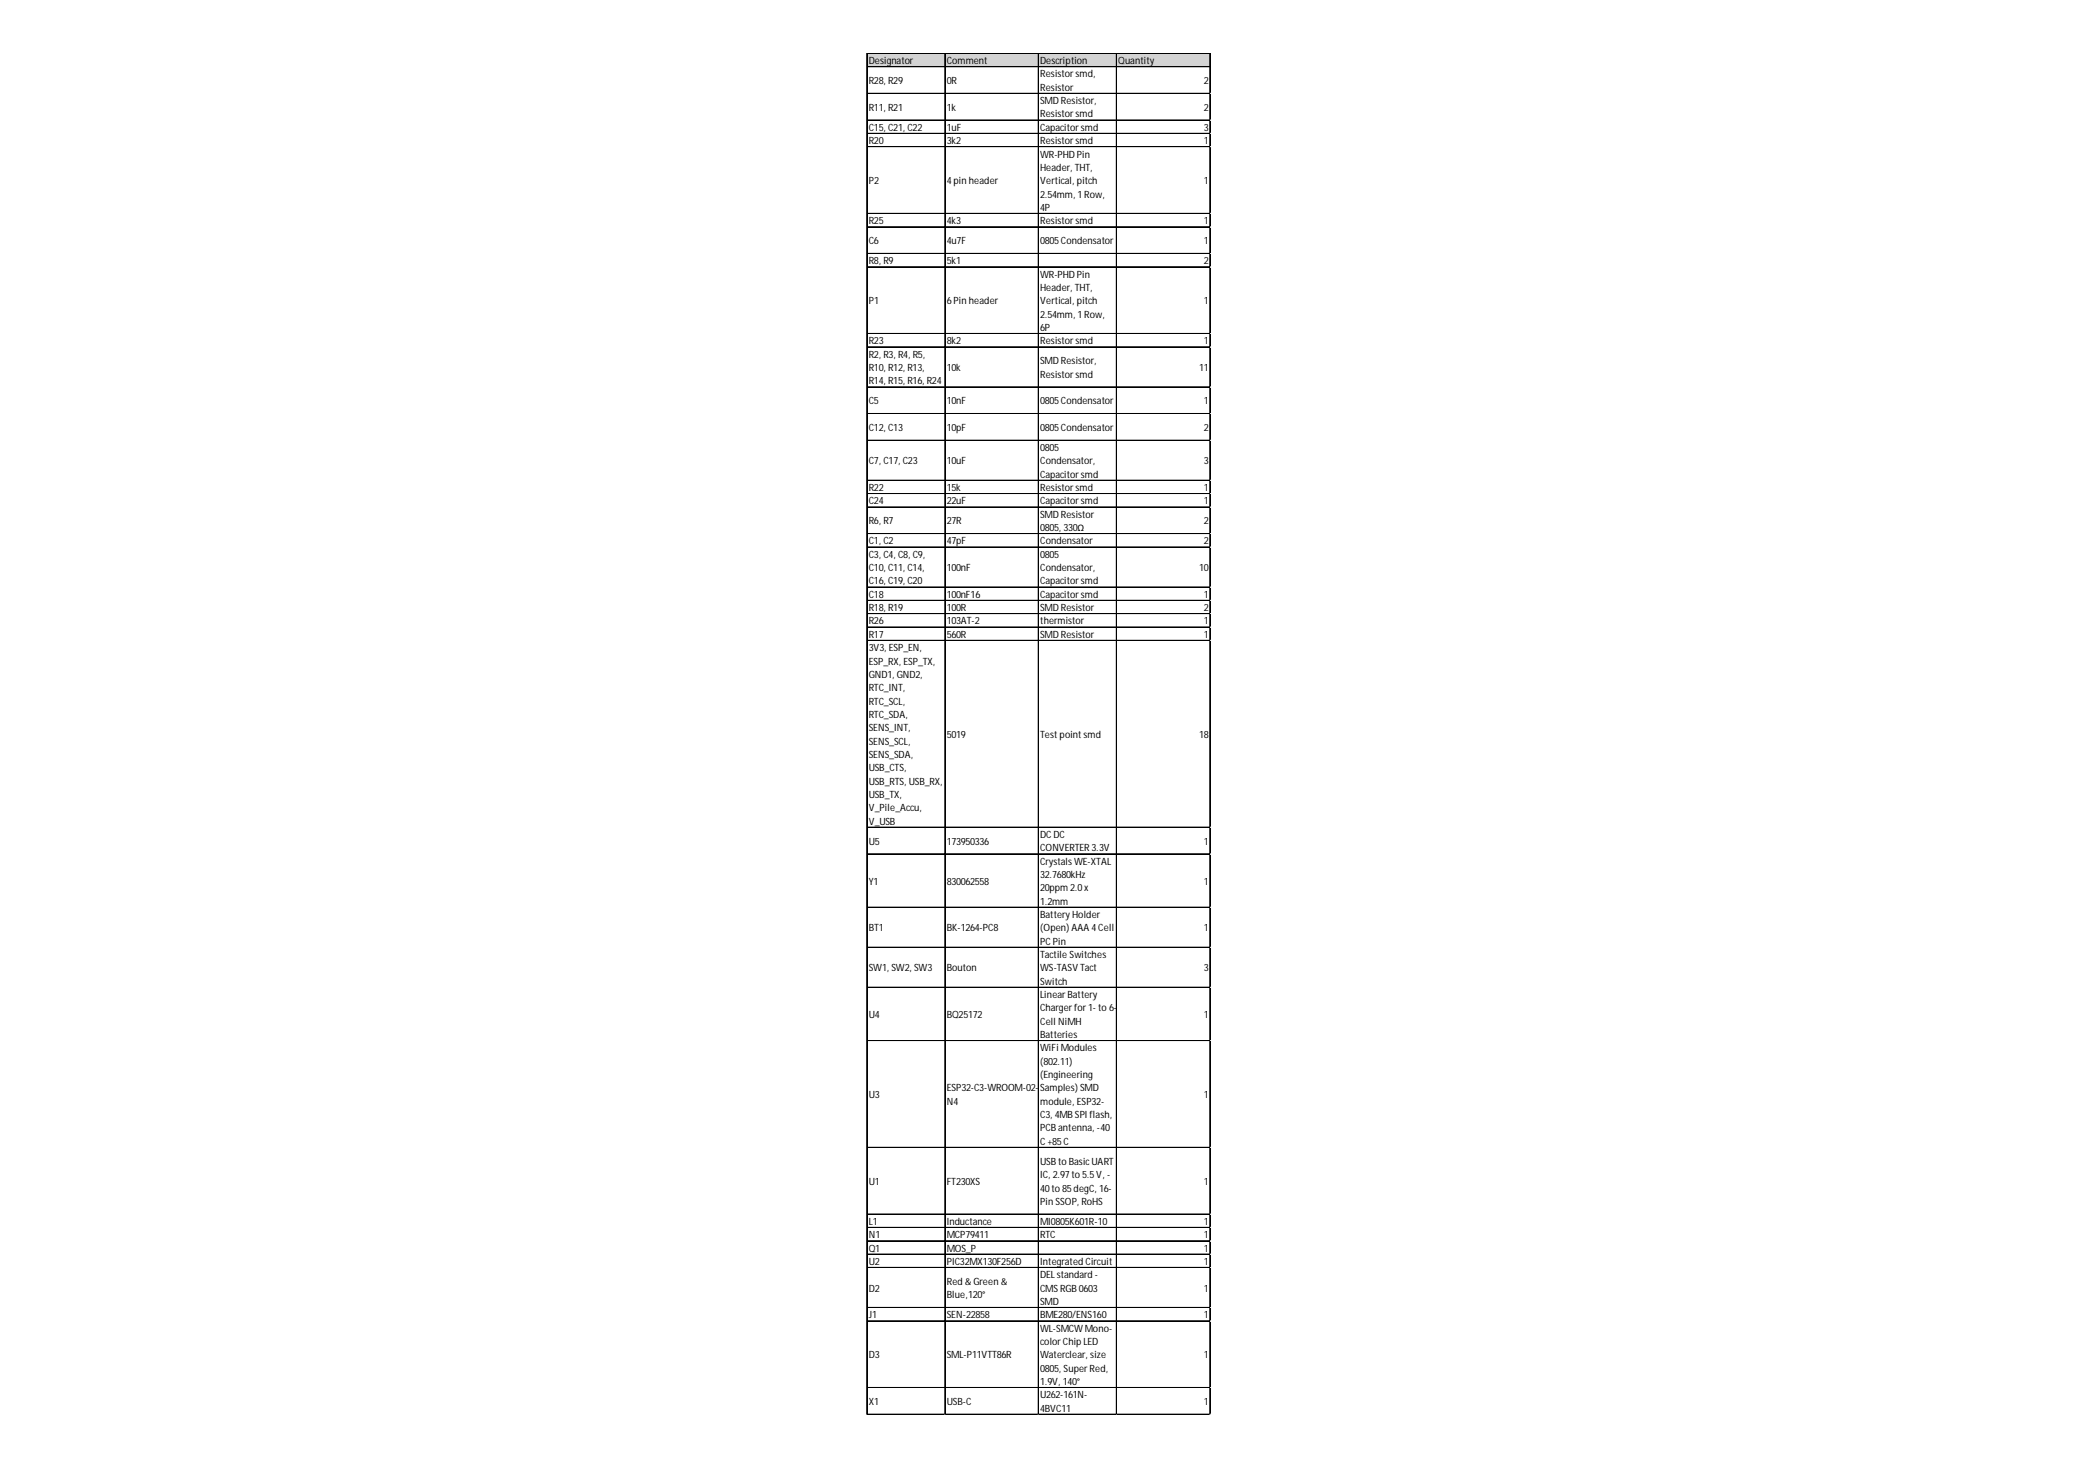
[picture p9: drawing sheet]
<svg xmlns="http://www.w3.org/2000/svg" width="297mm" height="210mm" viewBox="0 0 297 210" stroke-linecap="round" stroke-linejoin="round" font-family="sans-serif">
<defs><g id="words">
<g font-size="1.4">
<text x="124.1" y="9.2">Designator</text>
<text x="135.3" y="9.2">Comment</text>
<text x="148.6" y="9.2">Description</text>
<text x="148.6" y="11.1">Resistor smd,</text>
<text x="159.8" y="9.2">Quantity</text>
<text x="124.1" y="12">R28, R29</text>
<text x="124.1" y="15.8">R11, R21</text>
<text x="135.3" y="12">0R</text>
<text x="135.3" y="15.8">1k</text>
<text x="148.6" y="13">Resistor</text>
<text x="148.6" y="14.9">SMD Resistor,</text>
<text x="148.6" y="16.8">Resistor smd</text>
<text x="172" y="12">2</text>
<text x="172" y="15.8">2</text>
<text x="124.1" y="18.7">C15, C21, C22</text>
<text x="124.1" y="20.6">R20</text>
<text x="135.3" y="18.7">1uF</text>
<text x="135.3" y="20.6">3k2</text>
<text x="148.6" y="18.7">Capacitor smd</text>
<text x="148.6" y="20.6">Resistor smd</text>
<text x="148.6" y="22.5">WR-PHD Pin</text>
<text x="172" y="18.7">3</text>
<text x="172" y="20.6">1</text>
<text x="124.1" y="26.3">P2</text>
<text x="135.3" y="26.3">4pin header</text>
<text x="148.6" y="24.4">Header, THT,</text>
<text x="148.6" y="26.3">Vertical, pitch</text>
<text x="148.6" y="28.2">2.54mm, 1Row,</text>
<text x="172" y="26.3">1</text>
<text x="124.1" y="32">R25</text>
<text x="124.1" y="34.9">C6</text>
<text x="135.3" y="32">4k3</text>
<text x="135.3" y="34.9">4u7F</text>
<text x="148.6" y="30.1">4P</text>
<text x="148.6" y="32">Resistor smd</text>
<text x="148.6" y="34.9">0805Condensator</text>
<text x="172" y="32">1</text>
<text x="172" y="34.9">1</text>
<text x="124.1" y="37.7">R8, R9</text>
<text x="135.3" y="37.7">5k1</text>
<text x="148.6" y="39.6">WR-PHD Pin</text>
<text x="148.6" y="41.5">Header, THT,</text>
<text x="172" y="37.7">2</text>
<text x="124.1" y="43.4">P1</text>
<text x="135.3" y="43.4">6Pin header</text>
<text x="148.6" y="43.4">Vertical, pitch</text>
<text x="148.6" y="45.4">2.54mm, 1Row,</text>
<text x="148.6" y="47.3">6P</text>
<text x="172" y="43.4">1</text>
<text x="124.1" y="49.2">R23</text>
<text x="124.1" y="51.1">R2, R3, R4, R5,</text>
<text x="124.1" y="53">R10, R12, R13,</text>
<text x="135.3" y="49.2">8k2</text>
<text x="135.3" y="53">10k</text>
<text x="148.6" y="49.2">Resistor smd</text>
<text x="148.6" y="52">SMD Resistor,</text>
<text x="148.6" y="53.9">Resistor smd</text>
<text x="171.3" y="53">11</text>
<text x="172" y="49.2">1</text>
<text x="124.1" y="54.9">R14, R15, R16, R24</text>
<text x="124.1" y="57.7">C5</text>
<text x="135.3" y="57.7">10nF</text>
<text x="148.6" y="57.7">0805Condensator</text>
<text x="172" y="57.7">1</text>
<text x="124.1" y="61.5">C12, C13</text>
<text x="135.3" y="61.5">10pF</text>
<text x="148.6" y="61.5">0805Condensator</text>
<text x="148.6" y="64.4">0805</text>
<text x="172" y="61.5">2</text>
<text x="124.1" y="66.3">C7, C17, C23</text>
<text x="124.1" y="70.1">R22</text>
<text x="135.3" y="66.3">10uF</text>
<text x="135.3" y="70.1">15k</text>
<text x="148.6" y="66.3">Condensator,</text>
<text x="148.6" y="68.2">Capacitor smd</text>
<text x="148.6" y="70.1">Resistor smd</text>
<text x="172" y="66.3">3</text>
<text x="172" y="70.1">1</text>
<text x="124.1" y="72">C24</text>
<text x="124.1" y="74.9">R6, R7</text>
<text x="124.1" y="77.7">C1, C2</text>
<text x="135.3" y="72">22uF</text>
<text x="135.3" y="74.9">27R</text>
<text x="135.3" y="77.7">47pF</text>
<text x="148.6" y="72">Capacitor smd</text>
<text x="148.6" y="73.9">SMD Resistor</text>
<text x="148.6" y="75.8">0805, 330Ω</text>
<text x="148.6" y="77.7">Condensator</text>
<text x="172" y="72">1</text>
<text x="172" y="74.9">2</text>
<text x="172" y="77.7">2</text>
<text x="124.1" y="79.6">C3, C4, C8, C9,</text>
<text x="124.1" y="81.5">C10, C11, C14,</text>
<text x="124.1" y="83.5">C16, C19, C20</text>
<text x="135.3" y="81.5">100nF</text>
<text x="148.6" y="79.6">0805</text>
<text x="148.6" y="81.5">Condensator,</text>
<text x="148.6" y="83.5">Capacitor smd</text>
<text x="171.3" y="81.5">10</text>
<text x="124.1" y="85.4">C18</text>
<text x="124.1" y="87.3">R18, R19</text>
<text x="124.1" y="89.2">R26</text>
<text x="135.3" y="85.4">100nF16</text>
<text x="135.3" y="87.3">100R</text>
<text x="135.3" y="89.2">103AT-2</text>
<text x="148.6" y="85.4">Capacitor smd</text>
<text x="148.6" y="87.3">SMD Resistor</text>
<text x="148.6" y="89.2">thermistor</text>
<text x="172" y="85.4">1</text>
<text x="172" y="87.3">2</text>
<text x="172" y="89.2">1</text>
<text x="124.1" y="91.1">R17</text>
<text x="124.1" y="93">3V3, ESP_EN,</text>
<text x="124.1" y="94.9">ESP_RX, ESP_TX,</text>
<text x="135.3" y="91.1">560R</text>
<text x="148.6" y="91.1">SMD Resistor</text>
<text x="172" y="91.1">1</text>
<text x="124.1" y="96.8">GND1, GND2,</text>
<text x="124.1" y="98.7">RTC_INT,</text>
<text x="124.1" y="100.6">RTC_SCL,</text>
<text x="124.1" y="102.5">RTC_SDA,</text>
<text x="124.1" y="104.4">SENS_INT,</text>
<text x="124.1" y="106.3">SENS_SCL,</text>
<text x="135.3" y="105.4">5019</text>
<text x="148.6" y="105.4">Test point smd</text>
<text x="171.3" y="105.4">18</text>
<text x="124.1" y="108.2">SENS_SDA,</text>
<text x="124.1" y="110.1">USB_CTS,</text>
<text x="124.1" y="112">USB_RTS, USB_RX,</text>
<text x="124.1" y="113.9">USB_TX,</text>
<text x="124.1" y="115.8">V_Pile_Accu,</text>
<text x="124.1" y="117.7">V_USB</text>
<text x="148.6" y="119.7">DC DC</text>
<text x="124.1" y="120.6">U5</text>
<text x="135.3" y="120.6">173950336</text>
<text x="148.6" y="121.6">CONVERTER 3.3V</text>
<text x="148.6" y="123.5">Crystals WE-XTAL</text>
<text x="148.6" y="125.4">32.7680kHz</text>
<text x="172" y="120.6">1</text>
<text x="124.1" y="126.3">Y1</text>
<text x="135.3" y="126.3">830062558</text>
<text x="148.6" y="127.3">20ppm 2.0x</text>
<text x="148.6" y="129.2">1.2mm</text>
<text x="148.6" y="131.1">Battery Holder</text>
<text x="172" y="126.3">1</text>
<text x="124.1" y="133">BT1</text>
<text x="135.3" y="133">BK-1264-PC8</text>
<text x="148.6" y="133">(Open) AAA 4Cell</text>
<text x="148.6" y="134.9">PC Pin</text>
<text x="148.6" y="136.8">Tactile Switches</text>
<text x="172" y="133">1</text>
<text x="124.1" y="138.7">SW1, SW2, SW3</text>
<text x="135.3" y="138.7">Bouton</text>
<text x="148.6" y="138.7">WS-TASV Tact</text>
<text x="148.6" y="140.6">Switch</text>
<text x="148.6" y="142.5">Linear Battery</text>
<text x="172" y="138.7">3</text>
<text x="124.1" y="145.4">U4</text>
<text x="135.3" y="145.4">BQ25172</text>
<text x="148.6" y="144.4">Charger for 1- to 6-</text>
<text x="148.6" y="146.3">Cell NiMH</text>
<text x="148.6" y="148.2">Batteries</text>
<text x="172" y="145.4">1</text>
<text x="135.3" y="155.8">ESP32-C3-WROOM-02-</text>
<text x="148.6" y="150.1">WiFi Modules</text>
<text x="148.6" y="152">(802.11)</text>
<text x="148.6" y="153.9">(Engineering</text>
<text x="148.6" y="155.8">Samples) SMD</text>
<text x="124.1" y="156.8">U3</text>
<text x="135.3" y="157.8">N4</text>
<text x="148.6" y="157.8">module, ESP32-</text>
<text x="148.6" y="159.7">C3, 4MB SPI flash,</text>
<text x="148.6" y="161.6">PCB antenna, -40</text>
<text x="172" y="156.8">1</text>
<text x="148.6" y="163.5">C +85C</text>
<text x="148.6" y="166.3">USB to Basic UART</text>
<text x="124.1" y="169.2">U1</text>
<text x="135.3" y="169.2">FT230XS</text>
<text x="148.6" y="168.2">IC, 2.97to 5.5V, -</text>
<text x="148.6" y="170.1">40to 85degC, 16-</text>
<text x="148.6" y="172">Pin SSOP, RoHS</text>
<text x="172" y="169.2">1</text>
<text x="124.1" y="174.9">L1</text>
<text x="124.1" y="176.8">N1</text>
<text x="124.1" y="178.7">Q1</text>
<text x="135.3" y="174.9">Inductance</text>
<text x="135.3" y="176.8">MCP79411</text>
<text x="135.3" y="178.7">MOS_P</text>
<text x="148.6" y="174.9">MI0805K601R-10</text>
<text x="148.6" y="176.8">RTC</text>
<text x="172" y="174.9">1</text>
<text x="172" y="176.8">1</text>
<text x="172" y="178.7">1</text>
<text x="124.1" y="180.6">U2</text>
<text x="124.1" y="184.4">D2</text>
<text x="135.3" y="180.6">PIC32MX130F256D</text>
<text x="135.3" y="183.5">Red &amp; Green &amp;</text>
<text x="135.3" y="185.4">Blue,120°</text>
<text x="148.6" y="180.6">Integrated Circuit</text>
<text x="148.6" y="182.5">DEL standard -</text>
<text x="148.6" y="184.4">CMS RGB 0603</text>
<text x="172" y="180.6">1</text>
<text x="172" y="184.4">1</text>
<text x="124.1" y="188.2">J1</text>
<text x="135.3" y="188.2">SEN-22858</text>
<text x="148.6" y="186.3">SMD</text>
<text x="148.6" y="188.2">BME280/ENS160</text>
<text x="148.6" y="190.1">WL-SMCW Mono-</text>
<text x="172" y="188.2">1</text>
<text x="124.1" y="194">D3</text>
<text x="135.3" y="194">SML-P11VTT86R</text>
<text x="148.6" y="192">color Chip LED</text>
<text x="148.6" y="194">Waterclear, size</text>
<text x="148.6" y="195.9">0805, Super Red,</text>
<text x="148.6" y="197.8">1.9V, 140°</text>
<text x="172" y="194">1</text>
<text x="124.1" y="200.6">X1</text>
<text x="135.3" y="200.6">USB-C</text>
<text x="148.6" y="199.7">U262-161N-</text>
<text x="148.6" y="201.6">4BVC11</text>
<text x="172" y="200.6">1</text>
</g>
</g></defs>
<path d="M123.9 7.6h49.1v2h-49.1z" fill="#d3d3d3"/>
<g fill="none" stroke="#000" stroke-width=".14">
<path d="M123.8 7.6v194.4M123.9 7.6v194.4M123.9 7.6h49M123.9 7.7h49M123.9 9.5h49M123.9 9.6h49M123.9 13.3h49M123.9 13.4h49M123.9 17.1h49M123.9 17.2h49M123.9 19h49M123.9 19.1h49"/>
<path d="M135 7.7v194.3M148.3 7.7v194.3M148.4 7.7v194.3M159.5 7.7v194.3M172.8 7.7v194.3M172.9 7.7v194.3M123.9 20.9h49M123.9 21h49M123.9 30.5h49M123.9 32.4h49M123.9 36.2h49M123.9 38.1h49"/>
<path d="M123.9 47.6h49M123.9 47.7h49M123.9 49.5h49M123.9 49.6h49M123.9 55.2h49M123.9 55.3h49M123.9 59h49M123.9 59.1h49M123.9 62.9h49M123.9 68.6h49M123.9 70.5h49M123.9 72.4h49"/>
<path d="M123.9 76.2h49M123.9 78.1h49M123.9 83.8h49M123.9 83.9h49M123.9 85.7h49M123.9 85.8h49M123.9 87.6h49M123.9 87.7h49M123.9 89.5h49M123.9 89.6h49M123.9 91.4h49M123.9 91.5h49"/>
<path d="M123.9 118.1h49M123.9 121.9h49M123.9 122h49M123.9 129.5h49M123.9 129.6h49M123.9 135.2h49M123.9 135.3h49M123.9 141h49M123.9 148.6h49M123.9 163.8h49M123.9 163.9h49M123.9 173.3h49"/>
<path d="M123.9 173.4h49M123.9 175.3h49M123.9 177.2h49M123.9 179.1h49M123.9 181h49M123.9 186.7h49M123.9 188.6h49M123.9 198.1h49M123.9 198.2h49M123.9 201.9h49M123.9 202h49"/>
</g>
<path d="M123.8 202v.1" fill="none" stroke="#d4d4d4" stroke-width=".14"/>
<path d="M123.8 202l.1 .1z" fill="#d4d4d4"/>
<path d="M135 202v.1" fill="none" stroke="#d4d4d4" stroke-width=".14"/>
<path d="M135 202l.1 .1z" fill="#d4d4d4"/>
<path d="M148.3 202v.1" fill="none" stroke="#d4d4d4" stroke-width=".14"/>
<path d="M148.3 202l.1 .1z" fill="#d4d4d4"/>
<path d="M159.5 202v.1" fill="none" stroke="#d4d4d4" stroke-width=".14"/>
<path d="M159.5 202l.1 .1z" fill="#d4d4d4"/>
<path d="M172.8 202v.1" fill="none" stroke="#d4d4d4" stroke-width=".14"/>
<path d="M172.8 202l.1 .1z" fill="#d4d4d4"/>
<path d="M172.9 13.3h.1" fill="none" stroke="#d4d4d4" stroke-width=".14"/>
<path d="M172.9 13.3l.1 .1z" fill="#d4d4d4"/>
<path d="M172.9 17.1h.1" fill="none" stroke="#d4d4d4" stroke-width=".14"/>
<path d="M172.9 17.1l.1 .1z" fill="#d4d4d4"/>
<path d="M172.9 19h.1" fill="none" stroke="#d4d4d4" stroke-width=".14"/>
<path d="M172.9 19l.1 .1z" fill="#d4d4d4"/>
<path d="M172.9 20.9h.1" fill="none" stroke="#d4d4d4" stroke-width=".14"/>
<path d="M172.9 20.9l.1 .1z" fill="#d4d4d4"/>
<path d="M172.9 30.5h.1" fill="none" stroke="#d4d4d4" stroke-width=".14"/>
<path d="M172.9 30.5l.1 .1z" fill="#d4d4d4"/>
<path d="M172.9 32.4h.1" fill="none" stroke="#d4d4d4" stroke-width=".14"/>
<path d="M172.9 32.4l.1 .1z" fill="#d4d4d4"/>
<path d="M172.9 36.2h.1" fill="none" stroke="#d4d4d4" stroke-width=".14"/>
<path d="M172.9 36.2l.1 .1z" fill="#d4d4d4"/>
<path d="M172.9 38.1h.1" fill="none" stroke="#d4d4d4" stroke-width=".14"/>
<path d="M172.9 38.1l.1 .1z" fill="#d4d4d4"/>
<path d="M172.9 47.6h.1" fill="none" stroke="#d4d4d4" stroke-width=".14"/>
<path d="M172.9 47.6l.1 .1z" fill="#d4d4d4"/>
<path d="M172.9 49.5h.1" fill="none" stroke="#d4d4d4" stroke-width=".14"/>
<path d="M172.9 49.5l.1 .1z" fill="#d4d4d4"/>
<path d="M172.9 55.2h.1" fill="none" stroke="#d4d4d4" stroke-width=".14"/>
<path d="M172.9 55.2l.1 .1z" fill="#d4d4d4"/>
<path d="M172.9 59h.1" fill="none" stroke="#d4d4d4" stroke-width=".14"/>
<path d="M172.9 59l.1 .1z" fill="#d4d4d4"/>
<path d="M172.9 62.9h.1" fill="none" stroke="#d4d4d4" stroke-width=".14"/>
<path d="M172.9 62.9h.1z" fill="#d4d4d4"/>
<path d="M172.9 68.6h.1" fill="none" stroke="#d4d4d4" stroke-width=".14"/>
<path d="M172.9 68.6l.1 .1z" fill="#d4d4d4"/>
<path d="M172.9 70.5h.1" fill="none" stroke="#d4d4d4" stroke-width=".14"/>
<path d="M172.9 70.5l.1 .1z" fill="#d4d4d4"/>
<path d="M172.9 72.4h.1" fill="none" stroke="#d4d4d4" stroke-width=".14"/>
<path d="M172.9 72.4l.1 .1z" fill="#d4d4d4"/>
<path d="M172.9 76.2h.1" fill="none" stroke="#d4d4d4" stroke-width=".14"/>
<path d="M172.9 76.2l.1 .1z" fill="#d4d4d4"/>
<path d="M172.9 78.1h.1" fill="none" stroke="#d4d4d4" stroke-width=".14"/>
<path d="M172.9 78.1l.1 .1z" fill="#d4d4d4"/>
<path d="M172.9 83.8h.1" fill="none" stroke="#d4d4d4" stroke-width=".14"/>
<path d="M172.9 83.8l.1 .1z" fill="#d4d4d4"/>
<path d="M172.9 85.7h.1" fill="none" stroke="#d4d4d4" stroke-width=".14"/>
<path d="M172.9 85.7l.1 .1z" fill="#d4d4d4"/>
<path d="M172.9 87.6h.1" fill="none" stroke="#d4d4d4" stroke-width=".14"/>
<path d="M172.9 87.6l.1 .1z" fill="#d4d4d4"/>
<path d="M172.9 89.5h.1" fill="none" stroke="#d4d4d4" stroke-width=".14"/>
<path d="M172.9 89.5l.1 .1z" fill="#d4d4d4"/>
<path d="M172.9 91.4h.1" fill="none" stroke="#d4d4d4" stroke-width=".14"/>
<path d="M172.9 91.4l.1 .1z" fill="#d4d4d4"/>
<path d="M172.9 118.1h.1" fill="none" stroke="#d4d4d4" stroke-width=".14"/>
<path d="M172.9 118.1l.1 .1z" fill="#d4d4d4"/>
<path d="M172.9 121.9h.1" fill="none" stroke="#d4d4d4" stroke-width=".14"/>
<path d="M172.9 121.9l.1 .1z" fill="#d4d4d4"/>
<path d="M172.9 129.5h.1" fill="none" stroke="#d4d4d4" stroke-width=".14"/>
<path d="M172.9 129.5l.1 .1z" fill="#d4d4d4"/>
<path d="M172.9 135.2h.1" fill="none" stroke="#d4d4d4" stroke-width=".14"/>
<path d="M172.9 135.2l.1 .1z" fill="#d4d4d4"/>
<path d="M172.9 141h.1" fill="none" stroke="#d4d4d4" stroke-width=".14"/>
<path d="M172.9 141l.1 .1z" fill="#d4d4d4"/>
<path d="M172.9 148.6h.1" fill="none" stroke="#d4d4d4" stroke-width=".14"/>
<path d="M172.9 148.6l.1 .1z" fill="#d4d4d4"/>
<path d="M172.9 163.8h.1" fill="none" stroke="#d4d4d4" stroke-width=".14"/>
<path d="M172.9 163.8l.1 .1z" fill="#d4d4d4"/>
<path d="M172.9 173.3h.1" fill="none" stroke="#d4d4d4" stroke-width=".14"/>
<path d="M172.9 173.3l.1 .1z" fill="#d4d4d4"/>
<path d="M172.9 175.3h.1" fill="none" stroke="#d4d4d4" stroke-width=".14"/>
<path d="M172.9 175.3l.1 .1z" fill="#d4d4d4"/>
<path d="M172.9 177.2h.1" fill="none" stroke="#d4d4d4" stroke-width=".14"/>
<path d="M172.9 177.2l.1 .1z" fill="#d4d4d4"/>
<path d="M172.9 179.1h.1" fill="none" stroke="#d4d4d4" stroke-width=".14"/>
<path d="M172.9 179.1l.1 .1z" fill="#d4d4d4"/>
<path d="M172.9 181h.1" fill="none" stroke="#d4d4d4" stroke-width=".14"/>
<path d="M172.9 181l.1 .1z" fill="#d4d4d4"/>
<path d="M172.9 186.7h.1" fill="none" stroke="#d4d4d4" stroke-width=".14"/>
<path d="M172.9 186.7l.1 .1z" fill="#d4d4d4"/>
<path d="M172.9 188.6h.1" fill="none" stroke="#d4d4d4" stroke-width=".14"/>
<path d="M172.9 188.6l.1 .1z" fill="#d4d4d4"/>
<path d="M172.9 198.1h.1" fill="none" stroke="#d4d4d4" stroke-width=".14"/>
<path d="M172.9 198.1l.1 .1z" fill="#d4d4d4"/>
<path d="M172.9 201.9h.1" fill="none" stroke="#d4d4d4" stroke-width=".14"/>
<path d="M172.9 201.9l.1 .1z" fill="#d4d4d4"/>
<use href="#words"/>
</svg>
